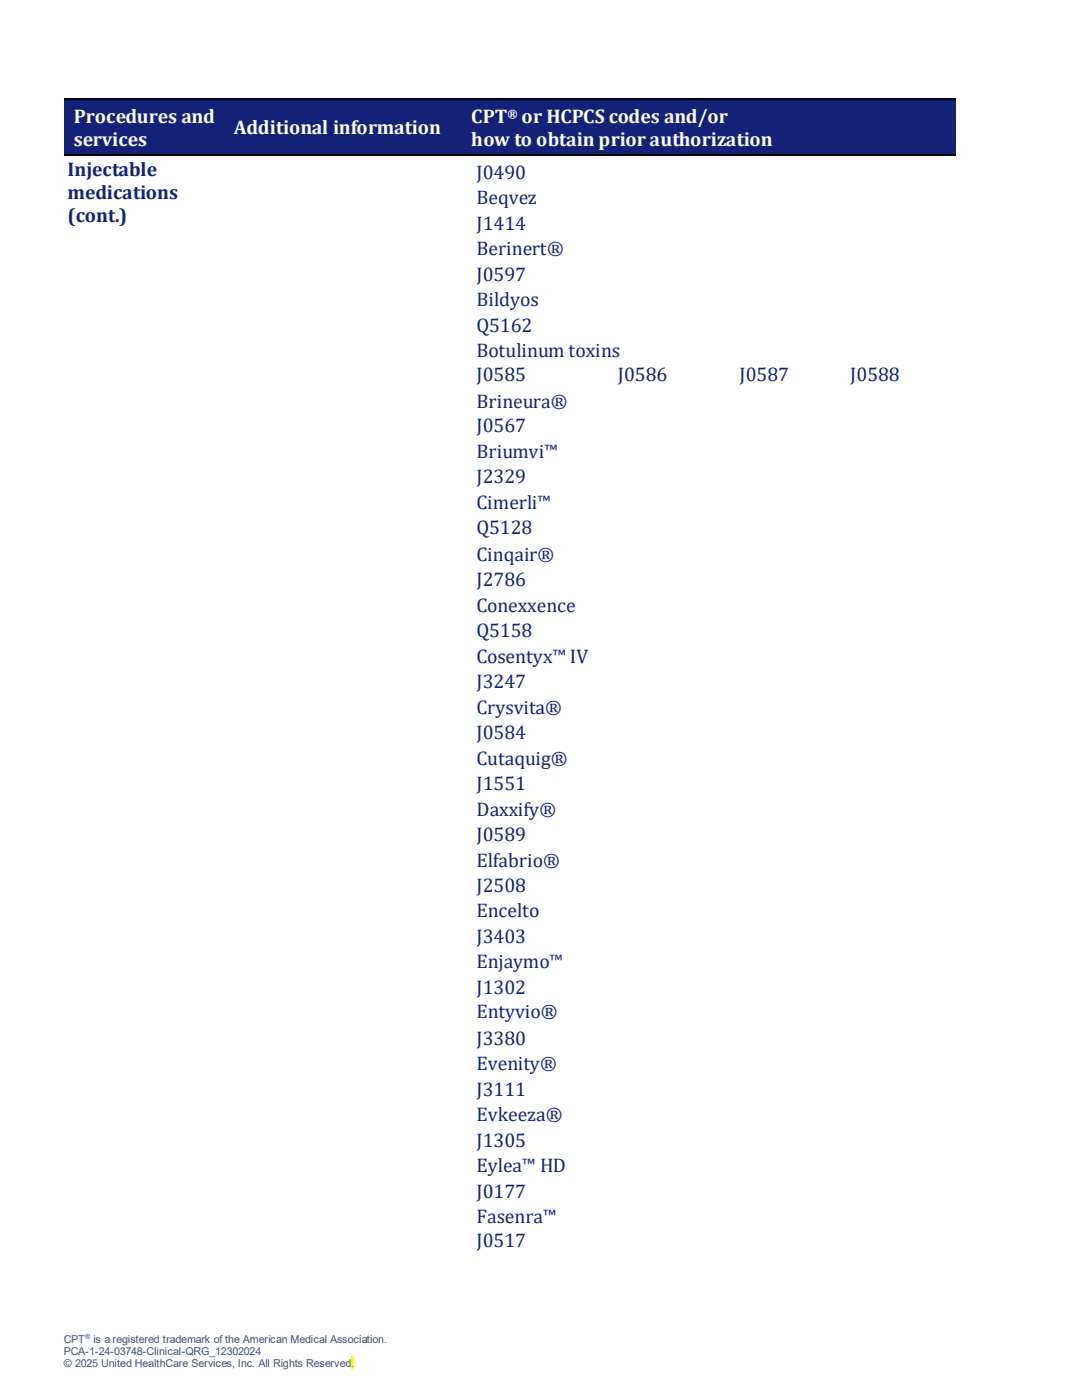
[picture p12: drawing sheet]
<svg xmlns="http://www.w3.org/2000/svg" width="216mm" height="279mm" viewBox="0 0 216 279" stroke-linecap="round" stroke-linejoin="round" font-family="sans-serif">
<defs><g id="words">
<g font-size="3.9" fill="#fff">
<text x="14.7" y="24.5">Procedures and</text>
<text x="14.7" y="29.1">services</text>
<text x="46.6" y="26.8">Additional information</text>
<text x="94" y="24.5">CPT</text>
<text x="94" y="29.1">how to obtain prior authorization</text>
<text x="104.1" y="24.5">or HCPCS codes and/or</text>
</g>
<g font-size="3.9" fill="#122377">
<text x="13.5" y="35.1">Injectable</text>
<text x="95.1" y="35.7">J0490</text>
<text x="13.5" y="39.6">medications</text>
<text x="95.1" y="40.8">Beqvez</text>
<text x="13.5" y="44.2">(cont.)</text>
<text x="95.1" y="45.9">J1414</text>
<text x="95.1" y="51">Berinert®</text>
<text x="95.1" y="56">J0597</text>
<text x="95.1" y="61.1">Bildyos</text>
<text x="95.1" y="66.2">Q5162</text>
<text x="95.1" y="71.3">Botulinum toxins</text>
<text x="95.1" y="76.1">J0585</text>
<text x="123.3" y="76.1">J0586</text>
<text x="147.5" y="76.1">J0587</text>
<text x="169.6" y="76.1">J0588</text>
<text x="95.1" y="81.4">Brineura®</text>
<text x="95.1" y="86.3">J0567</text>
<text x="95.1" y="91.4">Briumvi™</text>
<text x="95.1" y="96.4">J2329</text>
<text x="95.1" y="101.5">Cimerli™</text>
<text x="95.1" y="106.6">Q5128</text>
<text x="95.1" y="111.9">Cinqair®</text>
<text x="95.1" y="117">J2786</text>
<text x="95.1" y="122.1">Conexxence</text>
<text x="95.1" y="127.2">Q5158</text>
<text x="95.1" y="132.3">Cosentyx™ IV</text>
<text x="95.1" y="137.4">J3247</text>
<text x="95.1" y="142.4">Crysvita®</text>
<text x="95.1" y="147.5">J0584</text>
<text x="95.1" y="152.6">Cutaquig®</text>
<text x="95.1" y="157.7">J1551</text>
<text x="95.1" y="162.8">Daxxify®</text>
<text x="95.1" y="167.8">J0589</text>
<text x="95.1" y="172.9">Elfabrio®</text>
<text x="95.1" y="178">J2508</text>
<text x="95.1" y="183.1">Encelto</text>
<text x="95.1" y="188.2">J3403</text>
<text x="95.1" y="193.3">Enjaymo™</text>
<text x="95.1" y="198.3">J1302</text>
<text x="95.1" y="203.2">Entyvio®</text>
<text x="95.1" y="208.5">J3380</text>
<text x="95.1" y="213.6">Evenity®</text>
<text x="95.1" y="218.7">J3111</text>
<text x="95.1" y="223.7">Evkeeza®</text>
<text x="95.1" y="228.8">J1305</text>
<text x="95.1" y="233.9">Eylea™ HD</text>
<text x="95.1" y="239">J0177</text>
<text x="95.1" y="244.1">Fasenra™</text>
<text x="95.1" y="248.9">J0517</text>
</g>
<text font-size="2.4" fill="#fff" x="101.3" y="23.6">®</text>
<g font-size="2.2" fill="#44546a">
<text x="12.7" y="268">CPT</text>
<text x="18.7" y="268">is a registered trademark of the American Medical Association.</text>
<text x="12.7" y="270.4">PCA-1-24-03748-Clinical-QRG_12302024</text>
<text x="12.7" y="272.8">© 2025 United HealthCare Services, Inc. All Rights Reserved</text>
<text x="70.1" y="272.8">.</text>
</g>
<text font-size="1.4" fill="#44546a" x="17" y="267.2">®</text>
</g></defs>
<path d="M70.1 270.8h.6v2.4h-.6z" fill-rule="evenodd" fill="#ff0"/>
<g fill="#122377">
<path d="M12.7 20.1h31.9v10.7h-31.9z" fill-rule="evenodd"/>
<path d="M13.5 20.8h30.3v4.6h-30.3z" fill-rule="evenodd"/>
<path d="M13.5 25.4h30.3v4.6h-30.3z" fill-rule="evenodd"/>
<path d="M44.6 20.1h47.8v10.7h-47.8z" fill-rule="evenodd"/>
<path d="M45.4 23.1h46.2v4.6h-46.2z" fill-rule="evenodd"/>
<path d="M92.4 20.1h98.2v10.7h-98.2z" fill-rule="evenodd"/>
<path d="M93.2 20.8h96.6v4.6h-96.6z" fill-rule="evenodd"/>
<path d="M93.2 25.4h96.6v4.6h-96.6z" fill-rule="evenodd"/>
</g>
<path d="M12.7 19.8h31.9" fill="none" stroke="#000" stroke-width=".25"/>
<g fill="#122377">
<path d="M12.7 19.9h31.9v.9h-31.9z" fill-rule="evenodd"/>
<path d="M44.6 19.9h.3v.9h-.3z" fill-rule="evenodd"/>
</g>
<path d="M44.6 19.7h.3v.2h-.3z" fill-rule="evenodd" fill="#000"/>
<path d="M44.9 19.8h47.5" fill="none" stroke="#000" stroke-width=".25"/>
<g fill="#122377">
<path d="M44.9 19.9h47.5v.9h-47.5z" fill-rule="evenodd"/>
<path d="M92.4 19.9h.2v.9h-.2z" fill-rule="evenodd"/>
</g>
<path d="M92.4 19.7h.2v.2h-.2z" fill-rule="evenodd" fill="#000"/>
<path d="M92.6 19.8h98" fill="none" stroke="#000" stroke-width=".25"/>
<g fill="#122377">
<path d="M92.6 19.9h98v.9h-98z" fill-rule="evenodd"/>
<path d="M12.7 29.9h31.9v.7h-31.9z" fill-rule="evenodd"/>
<path d="M44.6 29.9h47.8v.7h-47.8z" fill-rule="evenodd"/>
<path d="M92.4 29.9h98.2v.7h-98.2z" fill-rule="evenodd"/>
</g>
<path d="M12.7 30.9h31.9M44.9 30.9h47.5M92.6 30.9h98" fill="none" stroke="#000" stroke-width=".25"/>
<g fill="#000">
<path d="M44.6 30.8h.3v.2h-.3z" fill-rule="evenodd"/>
<path d="M92.4 30.8h.2v.2h-.2z" fill-rule="evenodd"/>
</g>
<use href="#words"/>
</svg>
